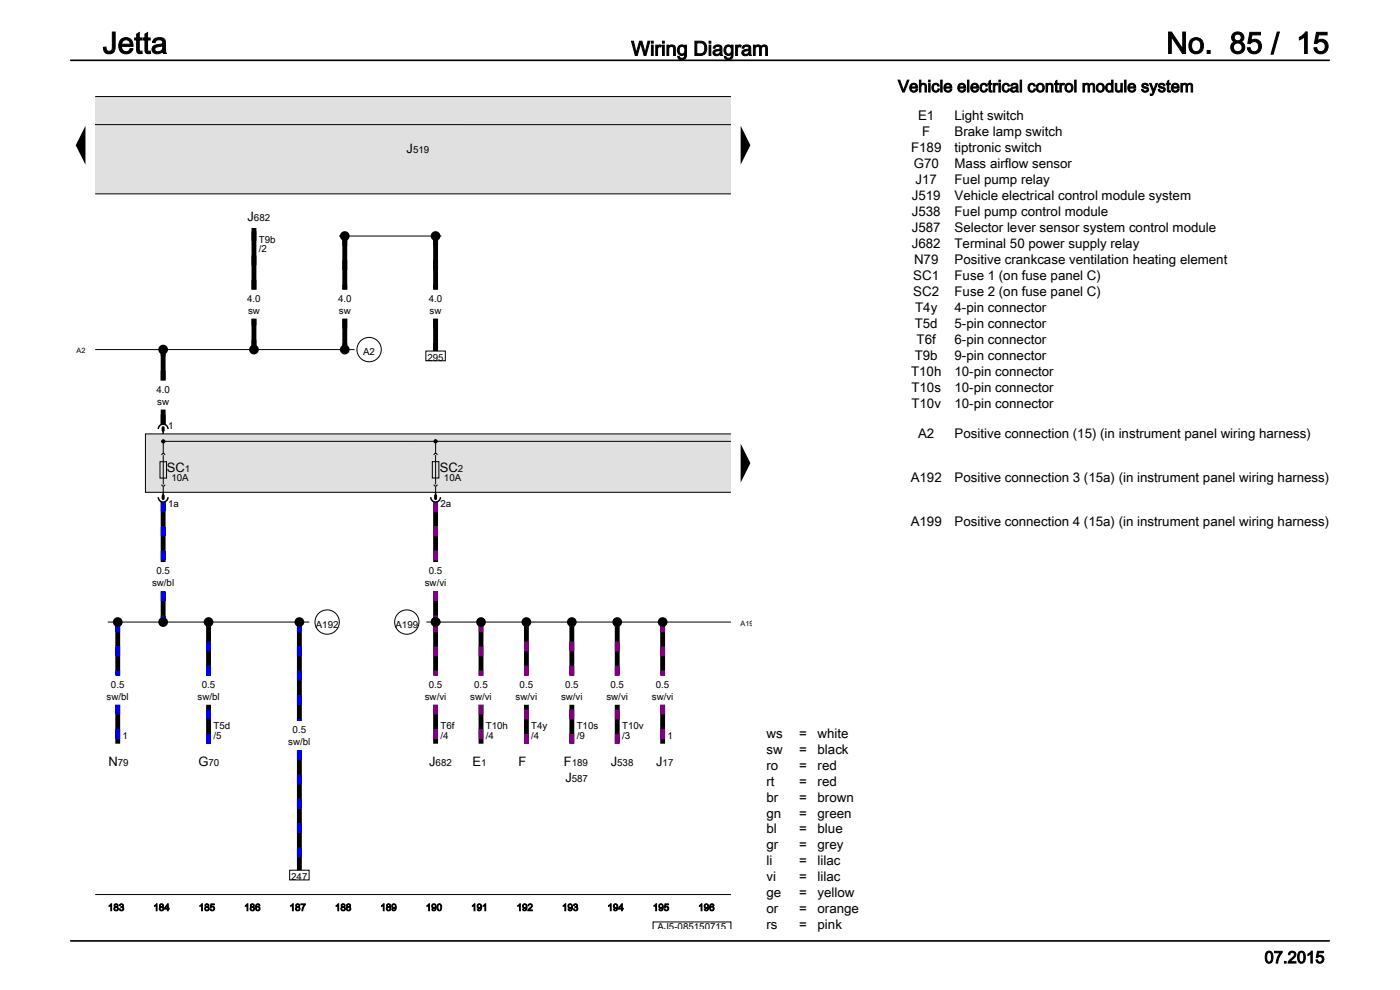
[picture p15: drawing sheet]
<svg xmlns="http://www.w3.org/2000/svg" width="297mm" height="210mm" viewBox="0 0 297 210" stroke-linecap="round" stroke-linejoin="round" font-family="sans-serif">
<defs><g id="words">
<g font-size="6.3">
<text x="21.8" y="11.3">Jetta</text>
<text x="247.4" y="11.3">No. 85 / 15</text>
</g>
<text font-size="4.2" x="133.9" y="11.8">Wiring Diagram</text>
<g font-size="3.5">
<text x="190.5" y="19.5">Vehicle electrical control module system</text>
<text x="268.2" y="204.3">07.2015</text>
</g>
<g font-size="2.8">
<text x="194.8" y="25.5">E1</text>
<text x="195.6" y="28.9">F</text>
<text x="202.5" y="25.5">Light switch</text>
<text x="202.5" y="28.9">Brake lamp switch</text>
<text x="86.3" y="32.4">J</text>
<text x="193.3" y="32.3">F189</text>
<text x="193.8" y="35.7">G70</text>
<text x="202.5" y="32.3">tiptronic switch</text>
<text x="202.5" y="35.7">Mass airflow sensor</text>
<text x="194.2" y="39.1">J17</text>
<text x="202.5" y="39.1">Fuel pump relay</text>
<text x="52.5" y="46.8">J</text>
<text x="193.4" y="42.5">J519</text>
<text x="193.4" y="45.8">J538</text>
<text x="202.5" y="42.5">Vehicle electrical control module system</text>
<text x="202.5" y="45.8">Fuel pump control module</text>
<text x="193.4" y="49.2">J587</text>
<text x="193.4" y="52.6">J682</text>
<text x="202.5" y="49.2">Selector lever sensor system control module</text>
<text x="202.5" y="52.6">Terminal 50 power supply relay</text>
<text x="193.8" y="59.4">SC1</text>
<text x="193.9" y="56">N79</text>
<text x="202.5" y="56">Positive crankcase ventilation heating element</text>
<text x="202.5" y="59.4">Fuse 1 (on fuse panel C)</text>
<text x="193.8" y="62.8">SC2</text>
<text x="202.5" y="62.8">Fuse 2 (on fuse panel C)</text>
<text x="194.1" y="69.5">T5d</text>
<text x="194.1" y="66.2">T4y</text>
<text x="202.5" y="66.2">4-pin connector</text>
<text x="202.5" y="69.5">5-pin connector</text>
<text x="194.1" y="76.3">T9b</text>
<text x="194.5" y="72.9">T6f</text>
<text x="202.5" y="72.9">6-pin connector</text>
<text x="202.5" y="76.3">9-pin connector</text>
<text x="193.3" y="79.7">T10h</text>
<text x="193.4" y="83.1">T10s</text>
<text x="202.5" y="79.7">10-pin connector</text>
<text x="202.5" y="83.1">10-pin connector</text>
<text x="193.4" y="86.5">T10v</text>
<text x="202.5" y="86.5">10-pin connector</text>
<text x="194.8" y="92.9">A2</text>
<text x="202.5" y="92.9">Positive connection (15) (in instrument panel wiring harness)</text>
<text x="35.4" y="100.2">SC</text>
<text x="93.3" y="100.2">SC</text>
<text x="193.2" y="102.3">A192</text>
<text x="202.5" y="102.3">Positive connection 3 (15a) (in instrument panel wiring harness)</text>
<text x="193.2" y="111.6">A199</text>
<text x="202.5" y="111.6">Positive connection 4 (15a) (in instrument panel wiring harness)</text>
<text x="162.6" y="156.5">ws</text>
<text x="162.6" y="159.9">sw</text>
<text x="169.5" y="156.5">=</text>
<text x="169.5" y="159.9">=</text>
<text x="173.4" y="156.5">white</text>
<text x="173.4" y="159.9">black</text>
<text x="23" y="162.4">N</text>
<text x="42.1" y="162.4">G</text>
<text x="91" y="162.4">J</text>
<text x="100.2" y="162.4">E</text>
<text x="110" y="162.4">F</text>
<text x="119.6" y="162.4">F</text>
<text x="119.9" y="165.8">J</text>
<text x="129.6" y="162.4">J</text>
<text x="139.2" y="162.4">J</text>
<text x="162.6" y="163.3">ro</text>
<text x="162.6" y="166.6">rt</text>
<text x="169.5" y="163.3">=</text>
<text x="169.5" y="166.6">=</text>
<text x="173.4" y="163.3">red</text>
<text x="173.4" y="166.6">red</text>
<text x="162.6" y="170">br</text>
<text x="162.6" y="173.4">gn</text>
<text x="169.5" y="170">=</text>
<text x="169.5" y="173.4">=</text>
<text x="173.4" y="170">brown</text>
<text x="173.4" y="173.4">green</text>
<text x="162.6" y="176.8">bl</text>
<text x="169.5" y="176.8">=</text>
<text x="173.4" y="176.8">blue</text>
<text x="162.6" y="180.2">gr</text>
<text x="162.6" y="183.6">li</text>
<text x="169.5" y="180.2">=</text>
<text x="169.5" y="183.6">=</text>
<text x="173.4" y="180.2">grey</text>
<text x="173.4" y="183.6">lilac</text>
<text x="162.6" y="187">vi</text>
<text x="162.6" y="190.3">ge</text>
<text x="169.5" y="187">=</text>
<text x="169.5" y="190.3">=</text>
<text x="173.4" y="187">lilac</text>
<text x="173.4" y="190.3">yellow</text>
<text x="162.6" y="193.7">or</text>
<text x="162.6" y="197.1">rs</text>
<text x="169.5" y="193.7">=</text>
<text x="169.5" y="197.1">=</text>
<text x="173.4" y="193.7">orange</text>
<text x="173.4" y="197.1">pink</text>
</g>
<g font-size="2.1">
<text x="87.6" y="32.4">519</text>
<text x="53.9" y="46.8">682</text>
<text x="54.9" y="51.4">T9b</text>
<text x="54.9" y="53.5">/2</text>
<text x="52.4" y="64">4.0</text>
<text x="71.7" y="64">4.0</text>
<text x="91" y="64">4.0</text>
<text x="52.6" y="66.6">sw</text>
<text x="71.9" y="66.6">sw</text>
<text x="91.1" y="66.6">sw</text>
<text x="77" y="75.4">A2</text>
<text x="90.7" y="76.5">295</text>
<text x="33.2" y="83.3">4.0</text>
<text x="33.3" y="85.9">sw</text>
<text x="35.6" y="91">1</text>
<text x="36.4" y="102">10A</text>
<text x="39.2" y="100.2">1</text>
<text x="94.2" y="102">10A</text>
<text x="97.1" y="100.2">2</text>
<text x="35.6" y="107.5">1a</text>
<text x="93.4" y="107.5">2a</text>
<text x="32.3" y="124.4">sw/bl</text>
<text x="33.2" y="121.8">0.5</text>
<text x="90.1" y="124.4">sw/vi</text>
<text x="91" y="121.8">0.5</text>
<text x="67" y="133.2">A192</text>
<text x="83.9" y="133.2">A199</text>
<text x="22.6" y="148.5">sw/bl</text>
<text x="23.5" y="145.9">0.5</text>
<text x="41.9" y="148.5">sw/bl</text>
<text x="42.8" y="145.9">0.5</text>
<text x="90.1" y="148.5">sw/vi</text>
<text x="91" y="145.9">0.5</text>
<text x="99.7" y="148.5">sw/vi</text>
<text x="100.6" y="145.9">0.5</text>
<text x="109.4" y="148.5">sw/vi</text>
<text x="110.2" y="145.9">0.5</text>
<text x="119" y="148.5">sw/vi</text>
<text x="119.9" y="145.9">0.5</text>
<text x="128.6" y="148.5">sw/vi</text>
<text x="129.5" y="145.9">0.5</text>
<text x="138.3" y="148.5">sw/vi</text>
<text x="139.1" y="145.9">0.5</text>
<text x="45.3" y="154.7">T5d</text>
<text x="62.1" y="155.5">0.5</text>
<text x="93.4" y="154.7">T6f</text>
<text x="103.1" y="154.7">T10h</text>
<text x="112.7" y="154.7">T4y</text>
<text x="122.3" y="154.7">T10s</text>
<text x="132" y="154.7">T10v</text>
<text x="26" y="156.7">1</text>
<text x="45.3" y="156.7">/5</text>
<text x="61.2" y="158.1">sw/bl</text>
<text x="93.4" y="156.7">/4</text>
<text x="103.1" y="156.7">/4</text>
<text x="112.7" y="156.7">/4</text>
<text x="122.3" y="156.7">/9</text>
<text x="132" y="156.7">/3</text>
<text x="141.6" y="156.7">1</text>
<text x="25" y="162.4">79</text>
<text x="44.2" y="162.4">70</text>
<text x="92.4" y="162.4">682</text>
<text x="102" y="162.4">1</text>
<text x="121.3" y="162.4">189</text>
<text x="121.3" y="165.8">587</text>
<text x="130.9" y="162.4">538</text>
<text x="140.6" y="162.4">17</text>
<text x="61.8" y="186.7">247</text>
<text x="22.9" y="193.2">183</text>
<text x="32.5" y="193.2">184</text>
<text x="42.2" y="193.2">185</text>
<text x="51.8" y="193.2">186</text>
<text x="61.4" y="193.2">187</text>
<text x="71.1" y="193.2">188</text>
<text x="80.7" y="193.2">189</text>
<text x="90.3" y="193.2">190</text>
<text x="100" y="193.2">191</text>
<text x="109.6" y="193.2">192</text>
<text x="119.2" y="193.2">193</text>
<text x="128.9" y="193.2">194</text>
<text x="138.5" y="193.2">195</text>
<text x="139.5" y="197.3">AJ5-085150715</text>
<text x="148.1" y="193.2">196</text>
</g>
<g font-size="1.5">
<text x="16.2" y="74.9">A2</text>
<text x="157.1" y="132.7">A199</text>
</g>
</g></defs>
<path d="M20.2 189.8h134.9M138.5 197v-1.4h16.6v1.4" fill="none" stroke="#000" stroke-width=".21"/>
<path d="M20.2 20.5h134.9v20.6h-134.9z" fill="#e0e0e0"/>
<g fill="none" stroke="#000" stroke-width=".21">
<path d="M20.1 26.4h135M20.2 20.5h134.9M20.2 41.1h134.9M20.2 74.2h55"/>
<circle cx="78.3" cy="74.2" r="2.58"/>
</g>
<path d="M18.1 26.7v8.2l-2-4.1zM157.1 26.7l2.1 4.1-2.1 4.1z" fill="#000"/>
<path d="M30.9 92h124.2v12.4h-124.2z" fill="#e0e0e0"/>
<g fill="none" stroke="#000" stroke-width=".21">
<path d="M71.9 50.1h21.7zM90.3 74.5h4.2v2h-4.2zM33.9 97.9h1.4v3.5h-1.4zM34.3 96.5a.34 .34 0 0 1 .3-.3 .34 .34 0 0 1 .4 .3M34.6 93.6h120.5M34.6 96.6v6.1M34.6 93.8v2.3M91.7 97.9h1.4v3.5h-1.4zM92.1 96.5a.34 .34 0 0 1 .3-.3 .34 .34 0 0 1 .4 .3M92.4 96.5v6.2M92.4 93.8v2.3M155.1 92h-124.2v12.4h124.2"/>
<path d="M34.3 102.8a.34 .34 0 0 0 .3 .3 .34 .34 0 0 0 .4-.3M34.6 103.2v1.3M92.1 102.8a.34 .34 0 0 0 .3 .3 .34 .34 0 0 0 .4-.3M92.4 103.2v1.3M22.9 132h42.7zM90.5 132h64.6M61.4 184.6h4.2v2.1h-4.2z"/>
<circle cx="34.6" cy="93.6" r=".34"/>
<circle cx="92.4" cy="93.6" r=".34"/>
<circle cx="69.4" cy="132" r="2.58"/>
<circle cx="86.3" cy="132" r="2.58"/>
</g>
<g fill="#000">
<path d="M157.1 94.1l2.1 4.1-2.1 4.2z"/>
<circle cx="73.1" cy="50.1" r="1.03"/>
<circle cx="92.4" cy="50.1" r="1.03"/>
<circle cx="34.6" cy="74.2" r="1.03"/>
<circle cx="53.9" cy="74.2" r="1.03"/>
<circle cx="73.1" cy="74.2" r="1.03"/>
<circle cx="34.6" cy="93.6" r=".34"/>
<circle cx="92.4" cy="93.6" r=".34"/>
<circle cx="25" cy="132" r="1.03"/>
<circle cx="34.6" cy="132" r="1.03"/>
<circle cx="44.2" cy="132" r="1.03"/>
<circle cx="63.5" cy="132" r="1.03"/>
<circle cx="92.4" cy="132" r="1.03"/>
<circle cx="102" cy="132" r="1.03"/>
<circle cx="111.7" cy="132" r="1.03"/>
<circle cx="121.3" cy="132" r="1.03"/>
<circle cx="130.9" cy="132" r="1.03"/>
<circle cx="140.6" cy="132" r="1.03"/>
</g>
<g fill="none" stroke="#fff" stroke-width="1.9" stroke-linecap="butt">
<path d="M53.9 48.3v13.1M73.1 50.1v11.3M92.4 50.1v11.3M34.6 74.2v6.5M53.9 67.6v6.6M73.1 67.6v6.6M92.4 67.6v6.9M34.6 86.9v3.1M34.6 106.5v12.7M92.4 106.5v12.7M25 132v11.3M34.6 125.4v6.6"/>
<path d="M44.2 132v11.3M63.5 132v20.9M92.4 125.4v17.9M102 132v11.3M111.7 132v11.3M121.3 132v11.3M130.9 132v11.3M140.6 132v11.3M25 149.5v8.3M44.2 149.5v8.3M63.5 159.1v25.5M92.4 149.5v8.3"/>
<path d="M102 149.5v8.3M111.7 149.5v8.3M121.3 149.5v8.3M130.9 149.5v8.3M140.6 149.5v8.3"/>
</g>
<g fill="none" stroke="#000" stroke-width="1" stroke-linecap="butt">
<path d="M53.9 48.3v13.1M73.1 50.1v11.3M92.4 50.1v11.3M34.6 74.2v6.5M53.9 67.6v6.6M73.1 67.6v6.6M92.4 67.6v6.9M34.6 86.9v3.1M34.6 106.5v12.7M92.4 106.5v12.7M25 132v11.3M34.6 125.4v6.6"/>
<path d="M44.2 132v11.3M63.5 132v20.9M92.4 125.4v17.9M102 132v11.3M111.7 132v11.3M121.3 132v11.3M130.9 132v11.3M140.6 132v11.3M25 149.5v8.3M44.2 149.5v8.3M63.5 159.1v25.5M92.4 149.5v8.3"/>
<path d="M102 149.5v8.3M111.7 149.5v8.3M121.3 149.5v8.3M130.9 149.5v8.3M140.6 149.5v8.3"/>
</g>
<path d="M34.6 106.5v12.7M25 132v11.3M34.6 125.4v6.6M63.5 132v20.9M25 149.5v8.3M44.2 157.8v-8.3M44.2 143.3v-11.3M63.5 159.1v25.5" fill="none" stroke="#00f" stroke-width="1" stroke-dasharray="2.1 3.1" stroke-linecap="butt"/>
<path d="M33.6 91a1.03 1.03 0 0 1 1-1 1.03 1.03 0 0 1 1 1M34.6 91v1M33.6 105.5a1.03 1.03 0 0 0 1 1 1.03 1.03 0 0 0 1-1M34.6 104.4v1.1M91.4 105.5a1.03 1.03 0 0 0 1 1 1.03 1.03 0 0 0 1-1M92.4 104.4v1.1" fill="none" stroke="#000" stroke-width=".31"/>
<path d="M34.6 90.7v.6M34.6 105.2v.6M92.4 105.2v.6" fill="none" stroke="#000" stroke-width=".64"/>
<g fill="none" stroke="#800080" stroke-width="1" stroke-dasharray="2.1 3.1" stroke-linecap="butt">
<path d="M92.4 106.5v12.7M92.4 132v11.3M92.4 125.4v6.6M102 132v11.3M140.6 132v11.3M92.4 149.5v8.3M102 149.5v8.3M111.7 157.8v-8.3M111.7 143.3v-11.3M121.3 157.8v-8.3M121.3 143.3v-11.3M130.9 157.8v-8.3"/>
<path d="M130.9 143.3v-11.3M140.6 149.5v8.3"/>
</g>
<path d="M73.1 50.1v11.3M92.4 50.1v11.3M53.9 74.2v-6.6M53.9 61.4v-13.1M73.1 67.6v6.6M92.4 67.6v6.9M34.6 90v-3.1M34.6 80.7v-6.5" fill="none" stroke="#000" stroke-width="1" stroke-dasharray="2.1 3.1" stroke-linecap="butt"/>
<path d="M15 12.8h267M15 199.6h267" fill="none" stroke="#000" stroke-width=".35"/>
<use href="#words"/>
</svg>
